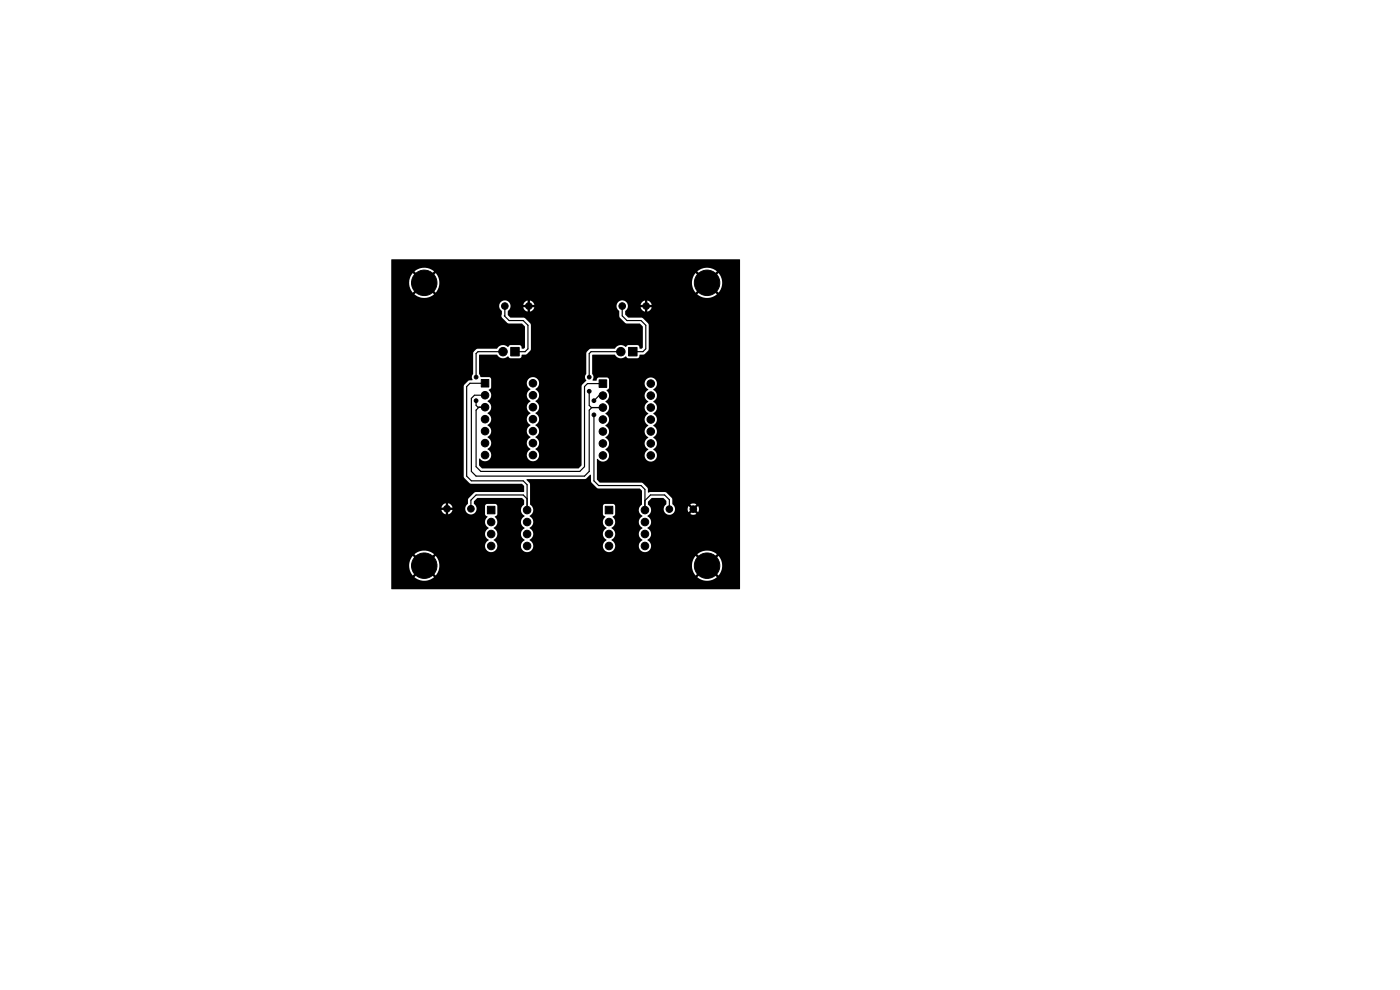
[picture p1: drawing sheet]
<svg xmlns="http://www.w3.org/2000/svg" width="297mm" height="210mm" viewBox="0 0 297 210" stroke-linecap="round" stroke-linejoin="round" font-family="sans-serif">
<g fill="#000" stroke="#000" stroke-width=".21">
<path d="M108.4 73.7h1.7v1.8h-1.7zM133.3 73.7h1.9v1.8h-1.9zM102.1 80.5h1.6v1.6h-1.6zM127.1 80.6h1.6v1.6h-1.6zM103.4 107.4h1.6v1.6h-1.6zM128.4 107.4h1.6v1.6h-1.6z"/>
<circle cx="90" cy="60" r="2.7"/>
<circle cx="150" cy="60" r="2.7"/>
<circle cx="106.7" cy="74.6" r=".9"/>
<circle cx="107.1" cy="64.9" r=".7"/>
<circle cx="112.2" cy="64.9" r=".7"/>
<circle cx="131.7" cy="74.6" r=".9"/>
<circle cx="132" cy="64.9" r=".7"/>
<circle cx="137.1" cy="64.9" r=".7"/>
<circle cx="101" cy="85" r=".4"/>
<circle cx="101" cy="80" r=".4"/>
<circle cx="102.9" cy="83.8" r=".8"/>
<circle cx="102.9" cy="94" r=".8"/>
<circle cx="102.9" cy="91.5" r=".8"/>
<circle cx="102.9" cy="88.9" r=".8"/>
<circle cx="102.9" cy="96.5" r=".8"/>
<circle cx="102.9" cy="86.4" r=".8"/>
<circle cx="113.1" cy="81.3" r=".8"/>
<circle cx="113.1" cy="88.9" r=".8"/>
<circle cx="113.1" cy="91.5" r=".8"/>
<circle cx="113.1" cy="83.8" r=".8"/>
<circle cx="113.1" cy="94" r=".8"/>
<circle cx="113.1" cy="96.5" r=".8"/>
<circle cx="113.1" cy="86.4" r=".8"/>
<circle cx="125" cy="80" r=".4"/>
<circle cx="125" cy="83" r=".4"/>
<circle cx="126" cy="85" r=".4"/>
<circle cx="126" cy="88" r=".4"/>
<circle cx="127.9" cy="91.5" r=".8"/>
<circle cx="127.9" cy="89" r=".8"/>
<circle cx="127.9" cy="86.5" r=".8"/>
<circle cx="127.9" cy="94.1" r=".8"/>
<circle cx="127.9" cy="83.9" r=".8"/>
<circle cx="127.9" cy="96.6" r=".8"/>
<circle cx="138.1" cy="91.5" r=".8"/>
<circle cx="138.1" cy="81.4" r=".8"/>
<circle cx="138.1" cy="83.9" r=".8"/>
<circle cx="138.1" cy="86.5" r=".8"/>
<circle cx="138.1" cy="96.6" r=".8"/>
<circle cx="138.1" cy="89" r=".8"/>
<circle cx="138.1" cy="94.1" r=".8"/>
<circle cx="90" cy="120" r="2.7"/>
<circle cx="94.8" cy="107.9" r=".7"/>
<circle cx="99.9" cy="107.9" r=".7"/>
<circle cx="104.2" cy="110.7" r=".8"/>
<circle cx="104.2" cy="113.3" r=".8"/>
<circle cx="104.2" cy="115.8" r=".8"/>
<circle cx="111.8" cy="110.7" r=".8"/>
<circle cx="111.8" cy="108.2" r=".8"/>
<circle cx="111.8" cy="113.3" r=".8"/>
<circle cx="111.8" cy="115.8" r=".8"/>
<circle cx="129.2" cy="115.8" r=".8"/>
<circle cx="129.2" cy="113.3" r=".8"/>
<circle cx="129.2" cy="110.7" r=".8"/>
<circle cx="136.8" cy="110.7" r=".8"/>
<circle cx="136.8" cy="113.3" r=".8"/>
<circle cx="136.8" cy="108.2" r=".8"/>
<circle cx="136.8" cy="115.8" r=".8"/>
<circle cx="142" cy="108" r=".7"/>
<circle cx="147.1" cy="108" r=".7"/>
<circle cx="150" cy="120" r="2.7"/>
</g>
<g fill="none" stroke="#000" stroke-width=".25">
<path d="M106.7 74.6h-5.3l-.4 .4v5M107.1 64.9l-.1 2.1 1 1h3l1 1v5l-.6 .6h-2.2M131.7 74.6h-6.3l-.4 .4v5M132 64.9v2.1l1 1h3l1 1v5l-.6 .6h-2.2M101 85v1l.4 .4h1.5M102.9 83.8h-2.2l-.7 .7v15.5l1 1h23l1-1v-13l.5-.5M102.9 81.3h-3.2l-.7 .7v19l1 1h11l.8 .8v5.4M125 83v3l.5 .5h2.4M126 88v14l1 1h9l.8 .8v4.4M127.9 83.9h-.8l-1.1 1.1M127.9 81.4h-3.3l-.6 .6v17l-1 1h-21l-1-1v-12l.6-.6M111.8 105.8l-.8-.8h-10l-1.1 1.1v1.8"/>
<path d="M136.8 106.2l1.2-1.2h3l1 1v1.9"/>
</g>
<path d="M83 55.1l73.9-.1 .1 .1v69.8h-74v-4.9h3.8l.2 1.1 .6 1 1.3-1.3 .2 .4-1.2 1.2a3.2 3.2 0 0 0 4.2 0l-1.3-1.3 .4-.2 1.2 1.2 .6-1 .2-1.1h53.6l.2 1.1 .6 1 1.2-1.2 .4 .2-1.3 1.3 .1 .1a3.2 3.2 0 0 0 4.1-.1l-1.2-1.2v-.2l.3-.2 1.2 1.3 .1-.1a3.2 3.2 0 0 0-.1-4.1l-1.2 1.2h-.2l-.1-.3 1.2-1.2-.1-.1a3.2 3.2 0 0 0-4.1 .1l1.3 1.3-.4 .2-1.2-1.2-.6 1-.2 1.1h-53.6l-.2-1.1-.6-1-1.2 1.2-.4-.2 1.3-1.3-.1-.1a3.2 3.2 0 0 0-4.1 .1l1.2 1.2-.1 .3h-.2l-1.2-1.2-.6 1-.2 1.1h-3.8v-4.2h19.9v.2a1.33 1.33 0 0 0 2.2 .8 1.33 1.33 0 0 0-.4-2.3 1.42 1.42 0 0 0 .8-1.2 1.42 1.42 0 0 0-.8-1.3 1.44 1.44 0 0 0 .3-2.4l.5-.5-.1-1.9-.3-.3h-1.7l-.5 .4v1.7l.5 .7a1.4 1.4 0 0 0 .3 2.3 1.42 1.42 0 0 0-.8 1.3 1.42 1.42 0 0 0 .8 1.3l-.6 .6-.2 .6h-19.9v-7.6h10.6l.3 .5 .7 .4v-.8h.4l.1 .8 .6-.4 .3-.5-.8-.1v-.4h.8l-.3-.6-.6-.3-.1 .8-.4-.1v-.7l-.5 .2-.4 .5-.1 .2h.8v.5h-11.4v-26.2h15.4v19.3l1.2 1.2 .3 .1h10.8l.5 .5v1.2l-.1 .1h-10.3l-1.4 1.4-.1 1a1.23 1.23 0 0 0-.3 1.9 1.23 1.23 0 0 0 1.8 0 1.23 1.23 0 0 0-.3-1.9v-.5l.8-.7h9.4l.5 .5v1a1.38 1.38 0 0 0 .1 2.4 1.42 1.42 0 0 0-.8 1.2 1.42 1.42 0 0 0 .8 1.3 1.42 1.42 0 0 0-.8 1.3 1.42 1.42 0 0 0 .8 1.3 1.33 1.33 0 0 0-.3 2.3 1.33 1.33 0 0 0 2.1-1.1h14.8v.2a1.33 1.33 0 0 0 2.2 .8 1.33 1.33 0 0 0-.4-2.3 1.42 1.42 0 0 0 .8-1.2 1.42 1.42 0 0 0-.8-1.3 1.44 1.44 0 0 0 .3-2.4l.4-.2 .1-.4v-1.7l-.5-.4h-1.7l-.3 .3-.1 1.9 .5 .5a1.46 1.46 0 0 0 .3 2.4 1.42 1.42 0 0 0-.8 1.3 1.42 1.42 0 0 0 .8 1.3l-.6 .6-.2 .6h-14.8a1.6 1.6 0 0 0-.8-1.3 1.42 1.42 0 0 0 .8-1.2 1.42 1.42 0 0 0-.8-1.3 1.42 1.42 0 0 0 .8-1.3 1.42 1.42 0 0 0-.8-1.2 1.43 1.43 0 0 0 .1-2.5v-4.3l-.7-.9v-.1l12.4-.1 1.1-.9 .2 .1v1.5l1.4 1.3h9l.4 .5v2.9a1.42 1.42 0 0 0 .1 2.5 1.42 1.42 0 0 0-.8 1.2 1.42 1.42 0 0 0 .8 1.3 1.42 1.42 0 0 0-.8 1.3 1.42 1.42 0 0 0 .8 1.3 1.34 1.34 0 0 0-.5 2 1.34 1.34 0 0 0 2.1 0 1.34 1.34 0 0 0-.6-2.1 1.42 1.42 0 0 0 .8-1.2 1.42 1.42 0 0 0-.8-1.3 1.42 1.42 0 0 0 .8-1.3 1.42 1.42 0 0 0-.8-1.2 1.43 1.43 0 0 0 .1-2.5l.1-.6 .8-.8h2.5l.6 .7v.7a1.21 1.21 0 0 0 0 2.1 1.21 1.21 0 0 0 1.8-1.1h2.7l.2 .7 .6-.6 .3 .3-.6 .6 .6 .2 .7-.2-.5-.6 .2-.3 .7 .6 .2-.7-.2-.7-.6 .6-.3-.2v-.2l.5-.5-.5-.2-.8 .2 .6 .6-.3 .3-.6-.6-.2 .7h-2.7l-.2-.6-.4-.4v-1.3l-1.2-1.2-.4-.1-3.5 .1-.1-1-1.2-1.1h-9l-.6-.7 .1-4.4a1.38 1.38 0 0 0 1.5 .6 1.38 1.38 0 0 0 1-1.3h7.6v.2a1.33 1.33 0 0 0 2.1 .8 1.33 1.33 0 0 0-.3-2.3 1.42 1.42 0 0 0 .8-1.2 1.42 1.42 0 0 0-.8-1.3 1.42 1.42 0 0 0 .8-1.3 1.42 1.42 0 0 0-.8-1.2 1.42 1.42 0 0 0 .8-1.3 1.42 1.42 0 0 0-.8-1.3 1.42 1.42 0 0 0 .8-1.2 1.42 1.42 0 0 0-.8-1.3 1.42 1.42 0 0 0 .8-1.3 1.42 1.42 0 0 0-.8-1.3 1.34 1.34 0 0 0 .5-2 1.34 1.34 0 0 0-2.1 0 1.34 1.34 0 0 0 .5 2 1.42 1.42 0 0 0-.7 1.3 1.42 1.42 0 0 0 .7 1.3 1.42 1.42 0 0 0-.7 1.3 1.42 1.42 0 0 0 .7 1.2 1.42 1.42 0 0 0-.7 1.3 1.42 1.42 0 0 0 .7 1.3 1.42 1.42 0 0 0-.7 1.2 1.42 1.42 0 0 0 .7 1.3 1.42 1.42 0 0 0-.7 1.3 1.42 1.42 0 0 0 .7 1.2l-.6 .7-.1 .6h-7.6a1.6 1.6 0 0 0-.8-1.3 1.42 1.42 0 0 0 .8-1.2 1.42 1.42 0 0 0-.8-1.3 1.42 1.42 0 0 0 .8-1.3 1.42 1.42 0 0 0-.8-1.2 1.42 1.42 0 0 0 .8-1.3 1.42 1.42 0 0 0-.8-1.3 1.42 1.42 0 0 0 .8-1.2 1.42 1.42 0 0 0-.8-1.3 1.44 1.44 0 0 0 .3-2.4l.5-.5-.1-2-.3-.2h-1.7a.55 .55 0 0 0-.5 .6h-.8l-.1-.2a.98 .98 0 0 0-.1-1.2l.1-4.1h4.7a1.51 1.51 0 0 0 2.4 .4l.4 .4h2.1l.3-.3 .1-.5h1l.8-.8 .1-.4v-4.9l-.1-.5-1.3-1.2h-3l-.6-.7v-.7l.6-.8h2.7l.3 .5 .6 .4v-.8h.5l.1 .8 .6-.4 .3-.5h-.8l-.1-.4 .9-.1-.3-.6-.7-.3v.7l-.4 .1-.1-.8-.6 .3-.3 .6h.8l-.1 .5h-3.4a1.22 1.22 0 0 0-1.7-1.4 1.22 1.22 0 0 0-.1 2.2v1.3l1.2 1.2 .4 .1h2.7l.7 .7-.1 4.5-.2 .2h-.4l-.1-.5-.4-.3h-2l-.4 .4a1.62 1.62 0 0 0-2.4 .4h-5l-.4 .1-.6 .8v4.5a1.06 1.06 0 0 0 0 1.4l-1 1.1v16.8l-.6 .6-20.5 .1-.7-.7 .1-1.4a1.39 1.39 0 0 0 1.5 .5 1.39 1.39 0 0 0 1-1.3h7.6v.3a1.33 1.33 0 0 0 2.1 .7 1.33 1.33 0 0 0-.3-2.2 1.42 1.42 0 0 0 .8-1.3 1.42 1.42 0 0 0-.8-1.3 1.42 1.42 0 0 0 .8-1.2 1.42 1.42 0 0 0-.8-1.3 1.42 1.42 0 0 0 .8-1.3 1.42 1.42 0 0 0-.8-1.3 1.42 1.42 0 0 0 .8-1.2 1.42 1.42 0 0 0-.8-1.3 1.42 1.42 0 0 0 .8-1.3 1.42 1.42 0 0 0-.8-1.2 1.34 1.34 0 0 0 .5-2.1 1.34 1.34 0 0 0-2.1 0 1.34 1.34 0 0 0 .5 2.1 1.42 1.42 0 0 0-.7 1.2 1.42 1.42 0 0 0 .7 1.3 1.42 1.42 0 0 0-.7 1.3 1.42 1.42 0 0 0 .7 1.3 1.42 1.42 0 0 0-.7 1.2 1.42 1.42 0 0 0 .7 1.3 1.42 1.42 0 0 0-.7 1.3 1.42 1.42 0 0 0 .7 1.2 1.42 1.42 0 0 0-.7 1.3 1.42 1.42 0 0 0 .7 1.3l-.6 .6-.1 .6h-7.6a1.6 1.6 0 0 0-.8-1.2 1.42 1.42 0 0 0 .8-1.3 1.42 1.42 0 0 0-.8-1.3 1.42 1.42 0 0 0 .8-1.2 1.42 1.42 0 0 0-.8-1.3 1.42 1.42 0 0 0 .8-1.3 1.42 1.42 0 0 0-.8-1.3 1.42 1.42 0 0 0 .8-1.2 1.42 1.42 0 0 0-.8-1.3 1.44 1.44 0 0 0 .3-2.4l.5-.5v-1.8l-.4-.4-1.9-.1-.3-.6v-4l.1-.1h3.7a1.51 1.51 0 0 0 2.4 .4l.4 .4h2.1l.3-.3 .1-.5h1l.8-.8 .1-.4v-4.9l-.1-.5-1.3-1.2h-3l-.5-.6v-.8l.6-.8h2.7l.3 .5 .6 .4v-.8h.5l.1 .8 .6-.4 .3-.5h-.8l-.1-.4 .9-.1-.3-.6-.7-.3v.7l-.4 .1-.1-.8-.6 .3-.3 .6h.8l-.1 .5-3.4-.1a1.22 1.22 0 0 0-1.8-1.2 1.22 1.22 0 0 0 0 2.1l-.1 1.3 1.2 1.2 .4 .1h2.7l.7 .7-.1 4.5-.2 .2h-.4l-.1-.5-.4-.3h-2l-.4 .4a1.53 1.53 0 0 0-2.4 .4h-4.1l-.8 .6-.1 .4v4.4a1.09 1.09 0 0 0-.2 1.2l-.9 .2-.8 .8-.1 .4h-15.4v-22h3.8l.2 1.1 .6 1 1.3-1.3 .2 .4-1.2 1.2a3.2 3.2 0 0 0 4.2 0l-1.3-1.3 .4-.2 1.2 1.2 .6-1 .2-1.1h53.6l.2 1.1 .6 1 1.2-1.2 .4 .2-1.3 1.3 .1 .1a3.2 3.2 0 0 0 4.1-.1l-1.2-1.2v-.2l.3-.1 1.2 1.2 .1-.1a3.2 3.2 0 0 0-.1-4.1l-1.2 1.2h-.2l-.1-.3 1.2-1.2-.1-.1a3.2 3.2 0 0 0-4.1 .1l1.3 1.3-.4 .2-1.2-1.2-.6 1-.2 1.1h-53.6l-.2-1.1-.6-1-1.2 1.2-.4-.2 1.3-1.3-.1-.1a3.2 3.2 0 0 0-4.1 .1l1.2 1.2-.1 .3h-.2l-1.2-1.2-.6 1-.2 1.1h-3.8z" fill="#000"/>
</svg>
